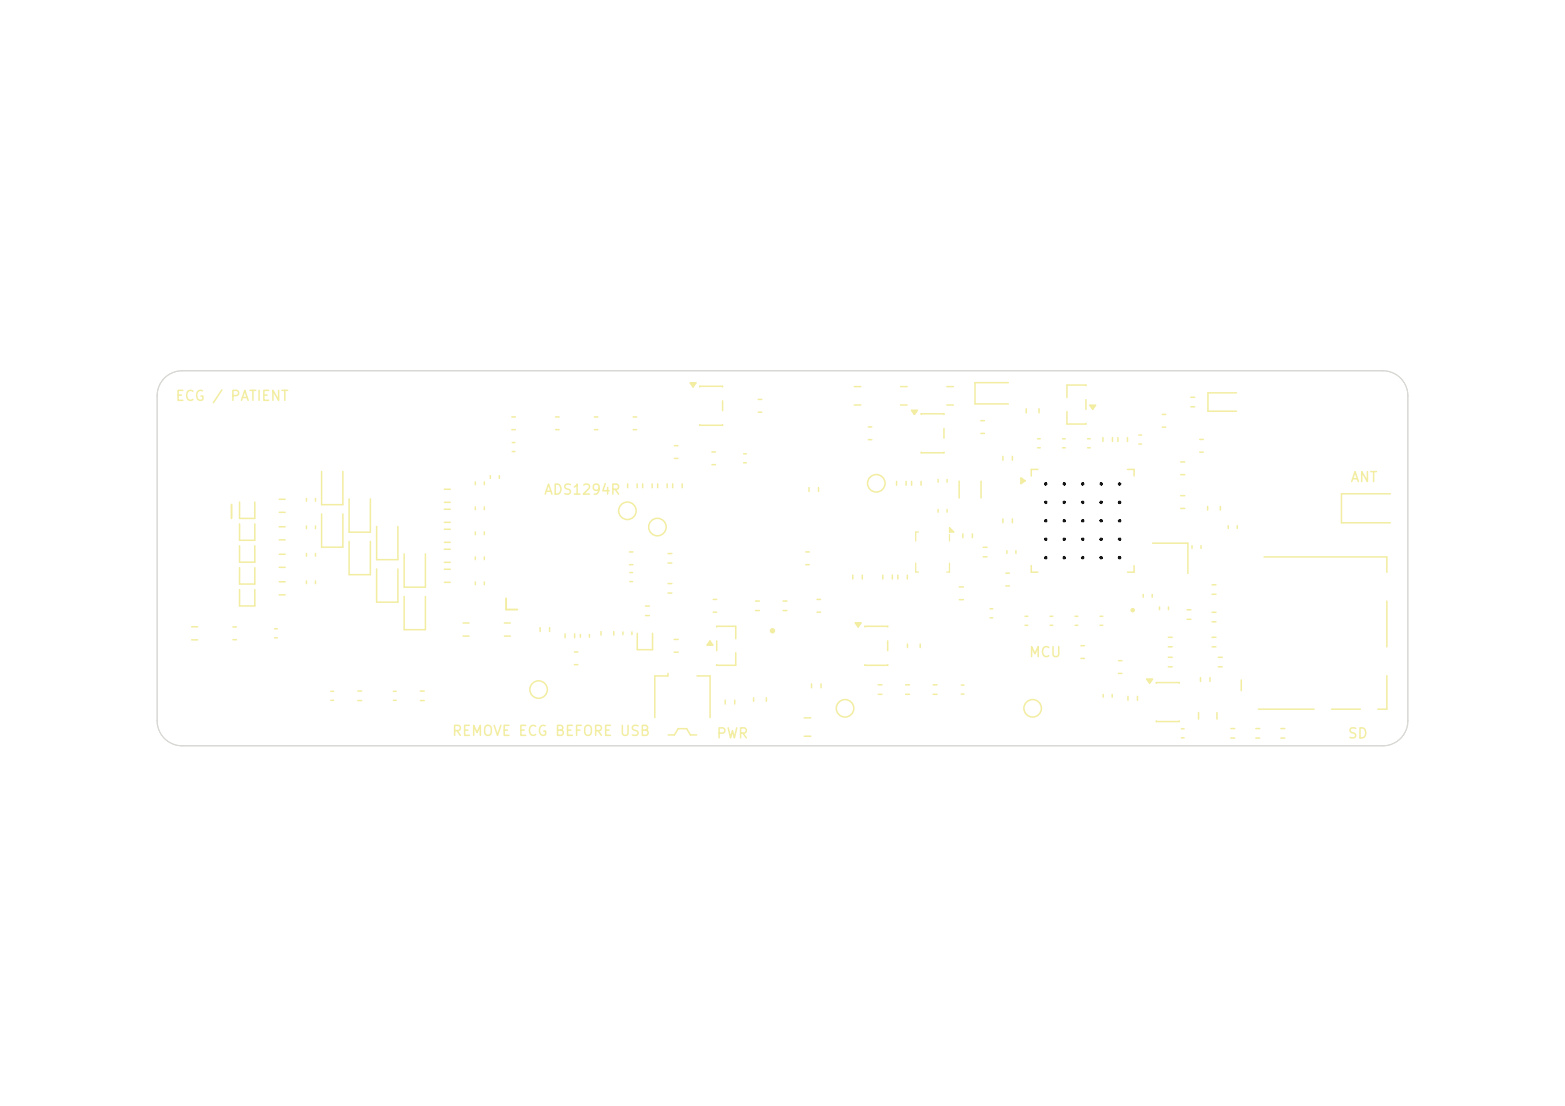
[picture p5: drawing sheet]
<svg xmlns="http://www.w3.org/2000/svg" width="297mm" height="210mm" viewBox="0 0 297 210" stroke-linecap="round" stroke-linejoin="round" font-family="sans-serif">
<defs><g id="words">
<g font-size="1.9" fill="#f2eda1">
<text x="33.2" y="76.6">ECG / PATIENT</text>
<text x="103.1" y="94.4">ADS1294R</text>
<text x="256.2" y="92">ANT</text>
<text x="195.1" y="125.3">MCU</text>
<text x="85.6" y="140.2">REMOVE ECG BEFORE USB</text>
<text x="135.8" y="140.7">PWR</text>
<text x="255.6" y="140.7">SD</text>
</g>
</g></defs>
<g fill="none" stroke="#f2eda1" stroke-width=".28">
<path d="M97.1 79.2h.7M226 75.4h.7M226 77.2h.7M97.1 81.6h.7M227.7 83.4h.7M227.7 85.9h.7M233.1 99.8v.5M234.8 99.8v.5M71.5 108v6.3h4v-6.3M118.2 120v.5M119.9 120v.5M122.5 115.1h.7"/>
<path d="M122.5 116.9h.7M155.1 113.8h.6M155.1 116.2h.6M161.8 109.2v.7M163.6 109.2v.7M182.1 111.4h.7M182.1 113.9h.7M187.9 115.6h.5M187.9 117.3h.5M208.8 117h.5M208.8 118.7h.5M225.3 115.8h.7"/>
<path d="M225.3 117.6h.7M62.8 131.3h.5M62.8 133h.5M74.7 131.3h.5M74.7 133h.5M152.6 136.3h1.3M152.6 139.8h1.3M212.3 125.5h.6M212.3 127.9h.6M230 121h.8M230 122.8h.8"/>
<circle cx="119.1" cy="97" r="1.66"/>
<circle cx="166.3" cy="91.8" r="1.66"/>
</g>
<path d="M173.8 106.9v1.7h.5M174.3 101h-.5v1.7M180.2 100.2l.8 .8h-.8zM180.2 106.9v1.7h-.5M180.2 101.5v1.2" fill="none" stroke="#f2eda1" stroke-width=".24"/>
<path d="M180.2 100.2l.8 .8h-.8z" fill="#f2eda1"/>
<g fill="none" stroke="#f2eda1" stroke-width=".28">
<path d="M131 72.7h1.1l-.6 .8zM132.8 73.5v-.2h4.3v.2M137.1 76.1v1.9M71.5 100v6.3h4v-6.3M97.2 84h.5M97.2 85.7h.5M132.8 80.6v.2h4.3v-.2M224.1 94.1h.7M224.1 96.5h.7M229.2 96.2v.6M231.6 96.2v.6M45.5 111.9v3.2h2.9v-3.2"/>
<path d="M194.5 117h.5M194.5 118.7h.5"/>
</g>
<path d="M131 72.7h1.1l-.6 .8z" fill="#f2eda1"/>
<g fill="none" stroke="#f2eda1" stroke-width=".28">
<path d="M143.9 75.8h.7M143.9 78.3h.7M162.1 73.4h1.3M162.1 76.9h1.3M170.9 73.4h1.2M170.9 76.9h1.2M45.5 95.3v3.1h2.9v-3.1M53 94.8h1.1M53 97.3h1.1M58.2 94.6v.6M59.9 94.6v.6M61 97.6v6.3h4.1v-6.3"/>
<path d="M84.3 92.9h1.2M84.3 95.4h1.2M90.2 96.3v.5M91.9 96.3v.5M119.1 91.9v.7M120.9 91.9v.7M135.1 85.8h.7M135.1 88.2h.7M153.5 92.6v.7M155.3 92.6v.7M170.1 91.4v.7M172 91.4v.7"/>
<path d="M173 91.4v.7M174.8 91.4v.7M182 91.4v3.2M186.2 91.4v3.2M206.4 83.3h.5M206.4 85h.5M212.2 83.1v.7M214 83.1v.7M45.5 103.6v3.1h2.9v-3.1M45.5 107.8v3.1h2.9v-3.1M53 110.5h1.1M53 112.9h1.1"/>
<path d="M53 105.2h1.1M53 107.7h1.1M53 100h1.1M53 102.5h1.1M58.2 105.1v.5M59.9 105.1v.5M90.2 105.8v.5M91.9 105.8v.5M119.5 108.7h.5M119.5 110.4h.5M135.3 113.8h.7M135.3 116.2h.7"/>
<path d="M136 119v-.1h3.6v2.4M226.2 103.6v.5M227.9 103.6v.5M109 123.8h.7M109 126.2h.7M126.8 127.8v.5h-2.5v8M126.8 139.5h1.2l.7-1.1h1.6l.7 1.1h1.2M132.3 128.3h2.5v8M134.7 121.7l.6 .8h-1.1zM136 121.7v1.9M139.6 124v2.3h-3.6v-.1M154 129.9v.7"/>
<path d="M155.8 129.9v.7M182.4 130.1h.5M182.4 131.8h.5M221.7 121h.7M221.7 122.8h.7M238.3 138.3h.8M243.1 138.3h.7M238.3 140.1h.8M243.1 140.1h.7"/>
</g>
<circle cx="146.6" cy="119.8" r=".42" fill="#f2eda1" stroke="#f2eda1" stroke-width=".19"/>
<path d="M134.7 121.7l.6 .8h-1.1z" fill="#f2eda1"/>
<path d="M105.4 79.2h.7M105.4 81.6h.7M196.9 83.3h.5M196.9 85h.5M220 115.2v.6M221.8 115.2v.6M217.6 128.9h1.1l-.5 .8zM219.4 129.7v-.1h4.4v.1M219.4 136.9v.1h4.4v-.1M227.8 128.7v.7M229.6 128.7v.7" fill="none" stroke="#f2eda1" stroke-width=".28"/>
<path d="M217.6 128.9h1.1l-.5 .8z" fill="#f2eda1"/>
<g fill="none" stroke="#f2eda1" stroke-width=".28">
<path d="M173 77.9h1.1l-.6 .8zM174.8 78.7v-.1h4.3v.1M186.1 79.9h.7M194.8 77.6v.8M197.2 77.6v.8M84.3 96.7h1.2M84.3 99.2h1.2M122 91.9v.7M123.8 91.9v.7M174.8 85.9v.1h4.3v-.1M179.1 81.3v1.9M186.1 82.3h.7"/>
<path d="M209.3 83.1v.7M211.1 83.1v.7M84.3 108.1h1.2M84.3 110.6h1.2M126.8 105.1h.7M126.8 106.9h.7M152.9 104.8h.7M152.9 107.2h.7M170.4 109.2v.7M172.2 109.2v.7M191.1 104.6v.5M192.8 104.6v.5"/>
<path d="M209.4 131.9v.5M211.1 131.9v.5"/>
</g>
<path d="M173 77.9h1.1l-.6 .8z" fill="#f2eda1"/>
<g fill="none" stroke="#f2eda1" stroke-width=".28">
<path d="M193.7 90.7l.8 .6-.8 .6zM197 89.1h-1.3v1.3M214 89.1h1.2v1.3M66.3 102.8v6.3h4v-6.3M84.3 104.3h1.2M84.3 106.8h1.2M195.7 107.4v1.2h1.3M204 117h.5M204 118.7h.5M215.2 107.4v1.2h-1.2M172.2 122.3v.7M174.6 122.3v.7"/>
<path d="M205.1 122.6h.7M205.1 125h.7"/>
<circle cx="102.2" cy="130.9" r="1.66"/>
</g>
<path d="M193.7 90.7l.8 .6-.8 .6z" fill="#f2eda1"/>
<g fill="none" stroke="#f2eda1" stroke-width=".28">
<path d="M179.7 73.4h1.2M179.7 76.9h1.2M234.7 74.6h-5.5v3.5h5.5M66.3 94.7v6.3h4v-6.3M93.1 90.3v.5M94.8 90.3v.5M124.8 91.9v.7M126.6 91.9v.7M127.7 91.9v.7M129.5 91.9v.7M164.8 81.1h.7M164.8 83.5h.7"/>
<path d="M178 96.7v.5M179.7 96.7v.5M216.1 82.6h.5M216.1 84.3h.5M263.9 93.8h-9.3v5.5h9.3M76.7 105.2v6.3h4v-6.3M76.7 113.2v6.4h4v-6.4M84.3 100.5h1.2M84.3 103h1.2M95.7 118.3h1.1M126.8 110.8h.7M126.8 112.6h.7"/>
<path d="M162.3 118.3h1.1l-.5 .7zM164.1 119v-.1h4.4v.1M167.5 109.2v.7M169.3 109.2v.7M218.7 103.1h6.7v5.8M230 111h.8M230 112.8h.8M230 116.3h.8M230 118.1h.8M67.9 131.2h.7M67.9 133h.7M95.7 120.8h1.1"/>
<path d="M110.1 120.5v.5M111.9 120.5v.5M120.9 120.3v3.1h2.9v-3.1M143 132.5v.7M145.4 132.5v.7M164.1 126.2v.1h4.4v-.1M168.5 121.7v1.9M171.9 130h.7M171.9 131.8h.7M233.6 138.3h.7M233.6 140.1h.7"/>
<circle cx="196" cy="134.5" r="1.66"/>
</g>
<path d="M96 113.6v2.1h2.2" fill="none" stroke="#f2eda1" stroke-width=".36"/>
<path d="M162.3 118.3h1.1l-.5 .7z" fill="#f2eda1"/>
<g fill="none" stroke="#f2eda1" stroke-width=".28">
<path d="M112.8 79.2h.7M202.5 78.1v2.4h3.6v-.1M206.1 73.2v-.1h-3.6v2.4M206.1 75.9v1.8M206.8 76.9h1.1l-.5 .8zM45.5 99.5v3.1h2.9v-3.1M112.8 81.6h.7M224.1 87.7h.7M224.1 90.1h.7M44.2 119h.7M52.1 119.4h.5M102.5 119.2v.7"/>
<path d="M104.3 119.2v.7M119.4 104.8h.7M119.4 107.2h.7M182.7 101.4v.7M184.5 101.4v.7M186.6 103.9h.7M186.6 105.7h.7M199.3 117h.5M199.3 118.7h.5M44.2 121.5h.7M52.1 121.1h.5M79.8 131.2h.7"/>
<path d="M79.8 133h.7M127.9 121.4h.8M127.9 123.8h.8M231.2 124.8h.7M231.2 126.6h.7"/>
<circle cx="160.4" cy="134.5" r="1.66"/>
</g>
<circle cx="215" cy="115.9" r=".33" fill="#f2eda1" stroke="#f2eda1" stroke-width=".19"/>
<path d="M206.8 76.9h1.1l-.5 .8z" fill="#f2eda1"/>
<g fill="none" stroke="#f2eda1" stroke-width=".28">
<path d="M120.2 79.2h.6M191.3 72.7h-6.3v4h6.3M220.6 78.7h.6M58.2 99.9v.5M59.9 99.9v.5M61 89.5v6.3h4.1v-6.3M90.2 91.5v.5M91.9 91.5v.5M120.2 81.6h.6M128 84.6h.7M128 87h.7M141.1 86.2h.5"/>
<path d="M141.1 87.9h.5M178 91v.5M179.7 91v.5M190.3 86.7v.7M190.3 98.5v.8M192.1 86.7v.7M192.1 98.5v.8M201.7 83.3h.5M201.7 85h.5M220.6 81.1h.6M36.4 119h1.1M58.2 110.3v.5"/>
<path d="M59.9 110.3v.5M87.9 118.3h1.1M90.2 101v.5M90.2 110.5v.5M91.9 101v.5M91.9 110.5v.5M114.1 119.9v.7M116.5 119.9v.7M143.4 114.1h.7M143.4 115.9h.7M148.6 114.1h.7M148.6 115.9h.7"/>
<path d="M190.9 108.8h.7M190.9 111.3h.7M217 112.9v.5M218.7 112.9v.5M239.9 105.7h23.3v3M263.2 114.1v8.7M36.4 121.5h1.1M87.9 120.8h1.1M107.2 120.4v.7M109.1 120.4v.7M137.6 132.9v.8M139.4 132.9v.8"/>
<path d="M166.7 130h.7M166.7 131.8h.7M177.1 130h.7M177.1 131.8h.7M214.1 132.2v.8M215.9 132.2v.8M221.7 124.8h.7M221.7 126.6h.7M224.2 138.4h.5M227.5 135.3v1.2M230.9 135.3v1.2M235.6 129.1v2"/>
<path d="M238.8 134.7h10.6M252.7 134.7h5.5M263.2 128.3v6.4h-1.7M224.2 140.1h.5"/>
<circle cx="124.8" cy="100.1" r="1.66"/>
</g>
<path d="M43.9 95.8v2.6" fill="none" stroke="#f2eda1" stroke-width=".36"/>
<path d="M31.2 71.8a4.7 4.7 0 0 1 3.4-1.4h227.8a4.7 4.7 0 0 1 4.8 4.8v61.7a4.7 4.7 0 0 1-4.8 4.7h-227.8a4.7 4.7 0 0 1-4.8-4.7v-61.7a4.7 4.7 0 0 1 1.4-3.4z" fill="none" stroke="#d0d2cd" stroke-width=".24"/>
<g fill="#000" stroke="#000" stroke-width=".19">
<circle cx="198.5" cy="91.9" r=".24"/>
<circle cx="198.5" cy="95.4" r=".24"/>
<circle cx="198.5" cy="98.9" r=".24"/>
<circle cx="202" cy="91.9" r=".24"/>
<circle cx="202" cy="95.4" r=".24"/>
<circle cx="202" cy="98.9" r=".24"/>
<circle cx="205.5" cy="95.4" r=".24"/>
<circle cx="205.5" cy="91.9" r=".24"/>
<circle cx="205.5" cy="98.9" r=".24"/>
<circle cx="209" cy="91.9" r=".24"/>
<circle cx="209" cy="95.4" r=".24"/>
<circle cx="209" cy="98.9" r=".24"/>
<circle cx="212.5" cy="95.4" r=".24"/>
<circle cx="212.5" cy="91.9" r=".24"/>
<circle cx="212.5" cy="98.9" r=".24"/>
<circle cx="198.5" cy="102.4" r=".24"/>
<circle cx="198.5" cy="105.9" r=".24"/>
<circle cx="202" cy="102.4" r=".24"/>
<circle cx="202" cy="105.9" r=".24"/>
<circle cx="205.5" cy="102.4" r=".24"/>
<circle cx="205.5" cy="105.9" r=".24"/>
<circle cx="209" cy="102.4" r=".24"/>
<circle cx="209" cy="105.9" r=".24"/>
<circle cx="212.5" cy="102.4" r=".24"/>
<circle cx="212.5" cy="105.9" r=".24"/>
</g>
<use href="#words"/>
</svg>
